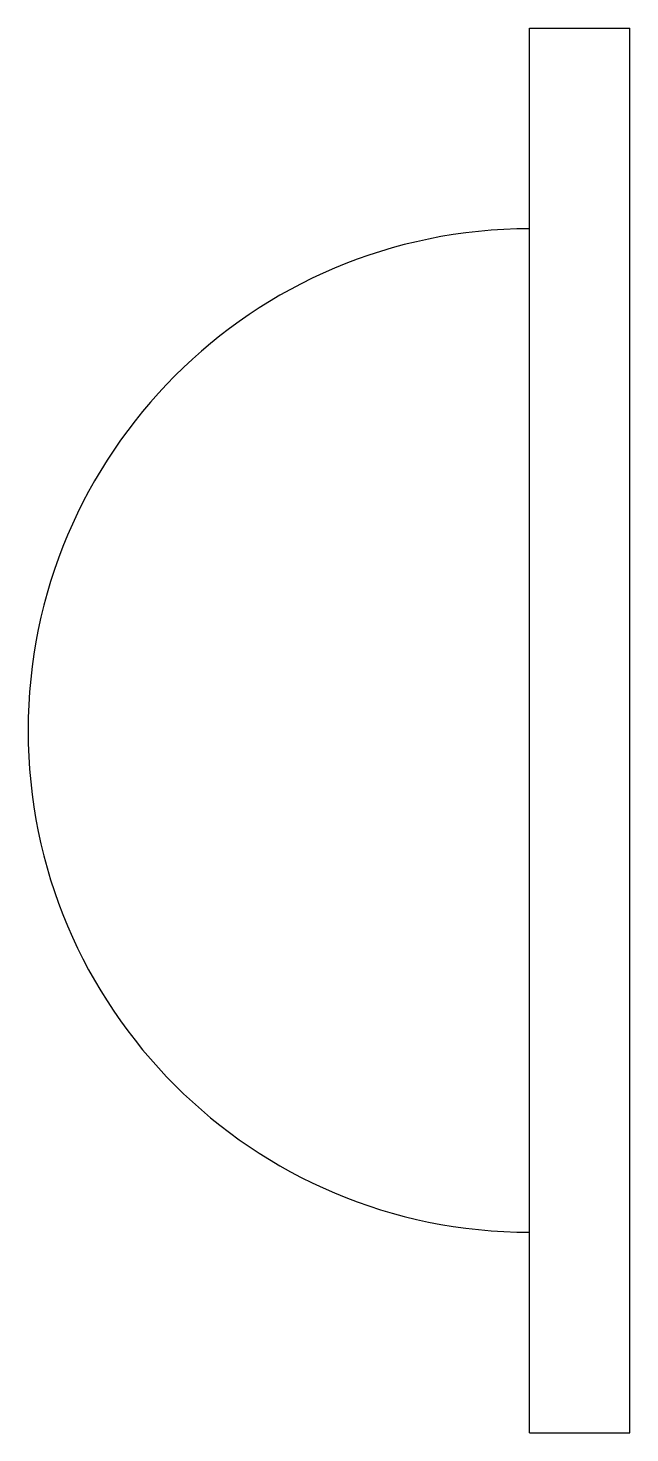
# Model space of a CAD drawing. Extents: x 70.592 to 70.652, y 425.142 to 425.282.
import ezdxf

# ---------------------------------------------------------------- set-up
doc = ezdxf.new("R2010")
doc.units = 0
doc.header["$MEASUREMENT"] = 0
doc.layers.add('LBA', color=1, linetype='CONTINUOUS')

msp = doc.modelspace()

# ---------------------------------------------------------------- linework, layer by layer
at = {"layer": 'LBA'}
for p, q in [((70.64205, 425.28164), (70.65205, 425.28164)), ((70.64205, 425.14164), (70.64205, 425.28164)), ((70.65205, 425.14164), (70.65205, 425.28164)), ((70.64205, 425.14164), (70.65205, 425.14164))]:
    msp.add_line(p, q, dxfattribs=at)
msp.add_arc((70.64205, 425.21164), 0.05, 90, 270, dxfattribs=at)

doc.saveas('drawing.dxf')
